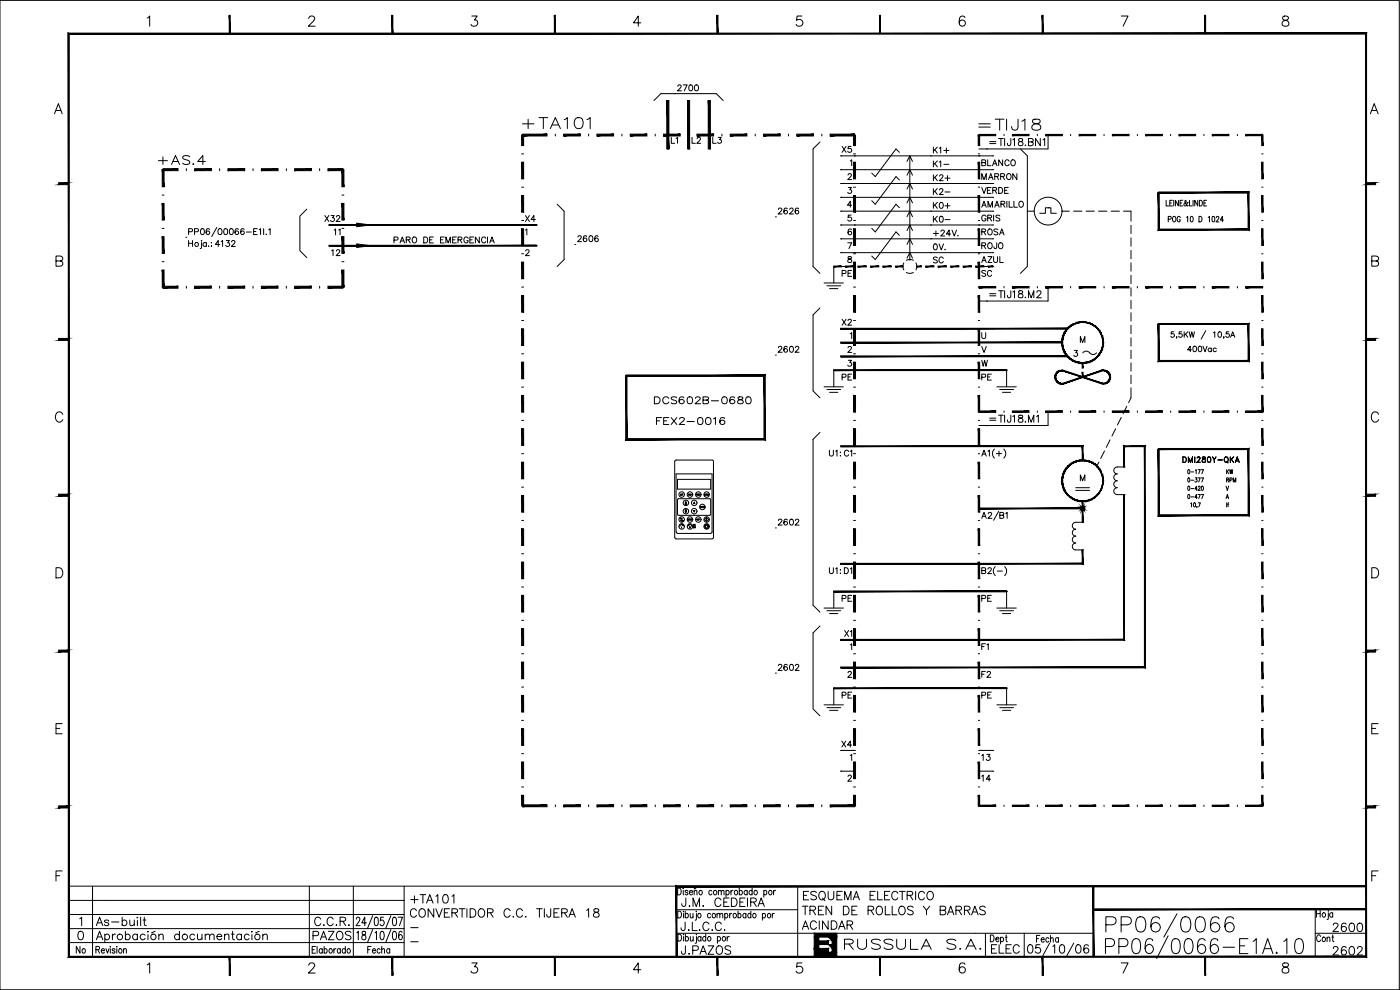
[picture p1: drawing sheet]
<svg xmlns="http://www.w3.org/2000/svg" width="420mm" height="297mm" viewBox="0 0 420 297" stroke-linecap="round" stroke-linejoin="round" font-family="sans-serif">
<defs><g id="words">
<text font-size="11" x="330.6" y="282.2">PP06/0066</text>
<g font-size="6.6">
<text x="155.6" y="39.9">+TA101</text>
<text x="292.5" y="40.2">=TIJ18</text>
<text x="252.2" y="286.1">RUSSULA S.A.</text>
</g>
<g font-size="6.2">
<text x="122.1" y="272.3">+TA101</text>
<text x="239.5" y="275.9">TREN DE ROLLOS Y BARRAS</text>
<text x="239.9" y="271.6">ESQUEMA ELECTRICO</text>
<text x="122.1" y="276.6">CONVERTIDOR C.C. TIJERA 18</text>
</g>
<g font-size="5.7">
<text x="46.2" y="50.4">+AS.4</text>
<text x="203.2" y="273">J.M. CEDEIRA</text>
<text x="27.5" y="279">As-built</text>
<text x="93.1" y="279">C.C.R.</text>
<text x="239.5" y="280.1">ACINDAR</text>
<text x="398.6" y="280.8">2600</text>
<text x="92.8" y="283.3">PAZOS</text>
<text x="203.2" y="287.5">J.PAZOS</text>
<text x="296.3" y="287.2">ELEC</text>
<text x="398.6" y="287.9">2602</text>
</g>
<g font-size="5.3">
<text x="251.5" y="84.3">PE</text>
<text x="293.5" y="84.3">SC</text>
<text x="295.6" y="90.7">=TIJ18.M2</text>
<text x="195.1" y="122.4">DCS602B-0680</text>
<text x="195.8" y="128.8">FEX2-0016</text>
<text x="21.5" y="287.2">No</text>
</g>
<g font-size="4.9">
<text x="202.1" y="28.6">2700</text>
<text x="200.4" y="44.1">L1</text>
<text x="206.4" y="44.1">L2</text>
<text x="212.7" y="44.1">L3</text>
<text x="251.5" y="46.9">X5</text>
<text x="279" y="47.3">K1+</text>
<text x="279" y="51.2">K1-</text>
<text x="293.5" y="50.8">BLANCO</text>
<text x="279" y="55.4">K2+</text>
<text x="279" y="59.6">K2-</text>
<text x="293.5" y="55">MARRON</text>
<text x="293.5" y="59.3">VERDE</text>
<text x="232.1" y="65.3">2626</text>
<text x="279" y="63.9">K0+</text>
<text x="293.5" y="63.5">AMARILLO</text>
<text x="96.3" y="67.7">X32</text>
<text x="99.1" y="71.6">11</text>
<text x="156.6" y="67.7">X4</text>
<text x="279" y="67.7">K0-</text>
<text x="279" y="72">+24V.</text>
<text x="293.5" y="71.6">ROSA</text>
<text x="293.5" y="67.4">GRIS</text>
<text x="98.4" y="78">12</text>
<text x="117.1" y="74.1">PARO DE EMERGENCIA</text>
<text x="172.2" y="73.7">2606</text>
<text x="279" y="76.2">0V.</text>
<text x="293.5" y="75.8">ROJO</text>
<text x="279" y="80.1">SC</text>
<text x="293.5" y="80.1">AZUL</text>
<text x="251.5" y="98.8">X2</text>
<text x="232.1" y="106.9">2602</text>
<text x="355.2" y="106.9">400Vac</text>
<text x="293.5" y="111.1">W</text>
<text x="251.5" y="115.4">PE</text>
<text x="293.5" y="115.4">PE</text>
<text x="247.6" y="137.9">U1:C1</text>
<text x="232.1" y="158.7">2602</text>
<text x="247.6" y="173.2">U1:D1</text>
<text x="251.5" y="181.7">PE</text>
<text x="293.5" y="181.7">PE</text>
<text x="252.2" y="192.3">X1</text>
<text x="293.5" y="196.1">F1</text>
<text x="232.1" y="202.5">2602</text>
<text x="293.5" y="204.6">F2</text>
<text x="251.5" y="210.6">PE</text>
<text x="293.5" y="210.6">PE</text>
<text x="251.5" y="225.4">X4</text>
<text x="293.5" y="229.3">13</text>
<text x="293.5" y="235.7">14</text>
<text x="394.1" y="283.6">Cont</text>
</g>
<g font-size="4">
<text x="366.9" y="143.2">KW</text>
<text x="366.9" y="145.7">RPM</text>
</g>
<g font-size="3.5">
<text x="369.7" y="153.5" transform="rotate(-90 369.7 153.5)">If</text>
<text x="206.7" y="159.1">AC</text>
</g>
<g font-size="3.1">
<text x="205.7" y="159.8">0</text>
<text x="209.5" y="159.5" transform="rotate(-90 209.5 159.5)">DC</text>
</g>
<g font-size="2.6">
<text x="122.1" y="279.4">-</text>
<text x="122.1" y="283.6">-</text>
</g>
</g></defs>
<!-- layer: 2 -->
<g fill="#000" stroke="#000" stroke-width=".3">
<path d="M107.1 73.2l4.1 .5-4.1 .5zM107.1 67l4.1 .5-4.1 .5zM205.6 153.4h.4l-.2 .4zM205.6 153h.4l-.2 .4zM205.8 150.9l.2 .4h-.4zM205.8 150.5l.2 .4h-.4zM208.1 153.2h.4l-.2 .4zM208.3 150.7l.2 .4h-.4zM248.6 283.4h1.1v1.2zM248.6 281.2h1.1v1.1z"/>
<path d="M200.1 30.2l.6 14.5v-14.5zM200.1 30.2l.6 14.5h-.6z"/>
<path d="M206.3 30.2l.7 14.5v-14.5zM206.3 30.2l.7 14.5h-.7z"/>
<path d="M212.6 30.2l.6 14.5v-14.5zM212.6 30.2l.6 14.5h-.6z"/>
<path d="M48.7 50.9v5.1h.5zM48.7 50.9h.5v5.1z"/>
<path d="M68.4 50.6v.6l5-.6zM68.4 51.2l5-.6v.6z"/>
<path d="M78.4 50.6v.6l5-.6zM78.4 51.2l5-.6v.6z"/>
<path d="M88.4 50.6v.6l5-.6zM88.4 51.2l5-.6v.6z"/>
<path d="M98.4 50.6v.6l4.5-.6zM98.4 51.2l4.5-.6v.6z"/>
<path d="M102.6 50.9l.6 5.1v-5.1zM102.6 50.9l.6 5.1h-.6z"/>
<path d="M156.5 48.7v5h.6zM156.5 48.7h.6v5z"/>
<path d="M156.5 40.5v3.2h.6zM156.5 40.5h.6v3.2z"/>
<path d="M179.2 40.2v.6l4.9-.6zM179.2 40.8l4.9-.6v.6z"/>
<path d="M189.1 40.2v.6l5-.6zM189.1 40.8l5-.6v.6z"/>
<path d="M209.2 40.2v.6l5-.6zM209.2 40.8l5-.6v.6z"/>
<path d="M219.2 40.2v.6l5-.6zM219.2 40.8l5-.6v.6z"/>
<path d="M229.2 40.2v.6l4.9-.6zM229.2 40.8l4.9-.6v.6z"/>
<path d="M239.1 40.2v.6l5-.6zM239.1 40.8l5-.6v.6z"/>
<path d="M249.1 40.2v.6l7.4-.6zM249.1 40.8l7.4-.6v.6z"/>
<path d="M256.2 40.5l.6 3.2v-3.2zM256.2 40.5l.6 3.2h-.6z"/>
<path d="M256.2 48.7l.6 5v-5zM256.2 48.7l.6 5h-.6z"/>
<path d="M256.2 58.7l.6 5v-5zM256.2 58.7l.6 5h-.6z"/>
<path d="M293.6 48.7v5h.4zM293.6 48.7h.4v5z"/>
<path d="M293.6 40.5v3.2h.4zM293.6 40.5h.4v3.2z"/>
<path d="M313.8 40.3v.4l5-.4zM313.8 40.7l5-.4v.4z"/>
<path d="M323.8 40.3v.4l5-.4zM323.8 40.7l5-.4v.4z"/>
<path d="M333.8 40.3v.4l5-.4zM333.8 40.7l5-.4v.4z"/>
<path d="M343.8 40.3v.4l5-.4zM343.8 40.7l5-.4v.4z"/>
<path d="M347.7 57.6h27.2l-27.2 .3zM347.7 57.9h26.9l.3-.3z"/>
<path d="M353.8 40.3v.4l5-.4zM353.8 40.7l5-.4v.4z"/>
<path d="M363.8 40.3v.4l5-.4zM363.8 40.7l5-.4v.4z"/>
<path d="M373.8 40.3v.4l5.1-.4zM373.8 40.7l5.1-.4v.4z"/>
<path d="M374.9 57.6v11.5l-.3-11.2zM374.6 57.9v10.8l.3 .4z"/>
<path d="M378.7 40.5l.4 3.2v-3.2zM378.7 40.5l.4 3.2h-.4z"/>
<path d="M378.7 48.7l.4 5v-5zM378.7 48.7l.4 5h-.4z"/>
<path d="M378.7 58.7l.4 5v-5zM378.7 58.7l.4 5h-.4z"/>
<path d="M48.7 71v5h.5zM48.7 71h.5v5z"/>
<path d="M48.7 61v5h.5zM48.7 61h.5v5z"/>
<path d="M102.6 61l.6 5v-5zM102.6 61l.6 5h-.6z"/>
<path d="M102.6 71l.6 5v-5zM102.6 71l.6 5h-.6z"/>
<path d="M156.5 68.7v4.9h.6zM156.5 68.7h.6v4.9z"/>
<path d="M156.5 58.7v5h.6zM156.5 58.7h.6v5z"/>
<path d="M98.8 73.9h62.2v-.3zM98.8 73.6h62.2l-62.2 .3z"/>
<path d="M98.8 67.6h62.2v-.2zM98.8 67.4h62.2l-62.2 .2z"/>
<path d="M256.2 68.7l.6 4.9v-4.9zM256.2 68.7l.6 4.9h-.6z"/>
<path d="M257.5 79.8v.3l2.5-.3zM257.5 80.1l2.5-.3v.3z"/>
<path d="M261.2 79.8v.3l2.5-.3zM261.2 80.1l2.5-.3v.3z"/>
<path d="M265 79.8v.3l2.5-.3zM265 80.1l2.5-.3v.3z"/>
<path d="M268.7 79.8v.3l2.3-.3zM268.7 80.1l2.3-.3v.3z"/>
<path d="M275.1 79.8v.3l1.4-.3zM275.1 80.1l1.4-.3v.3z"/>
<path d="M285.3 79.8v.3l2.5-.3zM285.3 80.1l2.5-.3v.3z"/>
<path d="M289.1 79.8v.3l2.4-.3zM289.1 80.1l2.4-.3v.3z"/>
<path d="M293.6 68.7v4.9h.4zM293.6 68.7h.4v4.9z"/>
<path d="M347.6 57.8l.3 10.9-.3 .4zM347.6 57.8l.3 10.9v-10.9z"/>
<path d="M347.6 69.1l27-.4 .3 .4zM347.6 69.1l27-.4h-26.7z"/>
<path d="M378.7 68.7l.4 4.9v-4.9zM378.7 68.7l.4 4.9h-.4z"/>
<path d="M378.7 78.6l.4 5v-5zM378.7 78.6l.4 5h-.4z"/>
<path d="M48.7 81v5.2h.5zM48.7 81h.5v5.2z"/>
<path d="M48.9 86.5h4.5v-.6zM48.9 85.9h4.5l-4.5 .6z"/>
<path d="M58.4 86.5h5v-.6zM58.4 85.9h5l-5 .6z"/>
<path d="M68.4 86.5h5v-.6zM68.4 85.9h5l-5 .6z"/>
<path d="M78.4 86.5h5v-.6zM78.4 85.9h5l-5 .6z"/>
<path d="M88.4 86.5h5v-.6zM88.4 85.9h5l-5 .6z"/>
<path d="M98.4 86.5h4.5v-.6zM98.4 85.9h4.5l-4.5 .6z"/>
<path d="M102.6 81l.6 5.2v-5.2zM102.6 81l.6 5.2h-.6z"/>
<path d="M156.5 88.7v5h.6zM156.5 88.7h.6v5z"/>
<path d="M156.5 78.6v5h.6zM156.5 78.6h.6v5z"/>
<path d="M252.3 98.5v.2l68-.2zM252.3 98.7l68-.2v.2z"/>
<path d="M256.2 88.7l.6 5v-5zM256.2 88.7l.6 5h-.6z"/>
<path d="M256.2 98.7l.6 5v-5zM256.2 98.7l.6 5h-.6z"/>
<path d="M293.6 88.7v5h.4zM293.6 88.7h.4v5z"/>
<path d="M313.8 86v.4l5-.4zM313.8 86.4l5-.4v.4z"/>
<path d="M323.8 86v.4l5-.4zM323.8 86.4l5-.4v.4z"/>
<path d="M333.8 86v.4l5-.4zM333.8 86.4l5-.4v.4z"/>
<path d="M343.8 86v.4l5-.4zM343.8 86.4l5-.4v.4z"/>
<path d="M347.7 97.1h27.2l-27.2 .3zM347.7 97.4h26.9l.3-.3z"/>
<path d="M353.8 86v.4l5-.4zM353.8 86.4l5-.4v.4z"/>
<path d="M363.8 86v.4l5-.4zM363.8 86.4l5-.4v.4z"/>
<path d="M373.8 86v.4l5.1-.4zM373.8 86.4l5.1-.4v.4z"/>
<path d="M374.6 97.4l.3-.3v11.4zM374.6 97.4v10.7l.3 .4z"/>
<path d="M378.7 88.7l.4 5v-5zM378.7 88.7l.4 5h-.4z"/>
<path d="M378.7 98.7l.4 5v-5zM378.7 98.7l.4 5h-.4z"/>
<path d="M156.5 108.7v5h.6zM156.5 108.7h.6v5z"/>
<path d="M156.5 98.7v5h.6zM156.5 98.7h.6v5z"/>
<path d="M188 112.5v.4l41.7-.4zM188 112.9l41.7-.4-.4 .4zM229.7 112.5l-.4 .4 .4 19.1zM229.3 112.9l.4 19.1-.4-.4zM187.8 132h41.9l-.4-.4zM188.2 131.6h41.1l-41.5 .4zM187.8 112.7v19.3l.4-.4zM187.8 112.7h.4v18.9z"/>
<path d="M250.2 110.9v.3l51.9-.3zM250.2 111.2l51.9-.3v.3z"/>
<path d="M252.3 106.8v.2l68-.2zM252.3 107l68-.2v.2z"/>
<path d="M252.3 102.6v.3l66.4-.3zM252.3 102.9l66.4-.3v.3z"/>
<path d="M256.2 108.7l.6 5v-5zM256.2 108.7l.6 5h-.6z"/>
<path d="M256.2 118.6l.6 5v-5zM256.2 118.6l.6 5h-.6z"/>
<path d="M293.6 108.7v5h.4zM293.6 108.7h.4v5z"/>
<path d="M293.6 98.7v5h.4zM293.6 98.7h.4v5z"/>
<path d="M316.6 113.1h.2l-.1 .6zM316.8 113.1l-.1 .6 .2-.1zM316.7 113.7l.2-.1v.6zM316.9 113.6v.6l.2-.1zM316.9 114.2l.2-.1 .1 .5zM317.1 114.1l.1 .5 .2-.1zM317.4 114.5l.3 .4-.5-.3zM317.4 114.5l.3 .4 .1-.1zM317.8 114.8l.3 .3-.4-.2zM317.8 114.8l.3 .3 .1-.1zM318.2 115l.5 .2-.6-.1zM318.2 115l.5 .2v-.2z"/>
<path d="M318.6 115.1l.1 .2 12.4-4.4zM318.7 115.3l12.4-4.4 .1 .3z"/>
<path d="M318.1 111.2l.6-.1v.2zM318.1 111.2l.6 .1zM317.7 111.3l.4-.1 .1 .1zM317.7 111.3l.1 .2 .4-.2zM317.2 111.7l.5-.4 .1 .2zM317.2 111.7l.2 .1 .4-.3zM317.2 111.7l.2 .1-.5 .3zM316.9 112.1l.2 .1 .3-.4zM316.9 112.1l.2 .1-.4 .4zM317.1 112.2l-.4 .4 .2 .1zM316.7 112.6l.2 .1-.3 .4zM316.9 112.7l-.3 .4h.2z"/>
<path d="M318.7 110.9l-.1 .3 12.6 3.9zM318.6 111.2l12.6 3.9-.1 .2z"/>
<path d="M324.8 111.7v1.4h.2zM324.8 111.7h.2v1.4z"/>
<path d="M324.8 109v1.4h.2zM324.8 109h.2v1.4z"/>
<path d="M331.1 102.8l-.1 .9h-.1zM330.9 102.8v.9l.2-.9zM331 101.8l.1 1h-.2zM330.9 101.8v1l.1-1zM330.8 100.8l.2 1h-.1zM330.6 100.9l.3 .9-.1-1zM330.5 99.9l.3 .9-.2 .1zM330.3 100l.3 .9-.1-1zM329.9 99.1l.6 .8-.2 .1zM329.8 99.2l.5 .8-.4-.9zM329.3 98.4l.6 .7-.1 .1zM329.3 98.4l-.1 .1 .6 .7zM328.6 97.7l.7 .7-.1 .1zM328.6 97.7l-.1 .2 .7 .6zM327.7 97.2l.9 .5-.1 .2zM327.7 97.2v.2l.8 .5zM326.9 96.8l.8 .4v.2zM326.9 96.8l-.1 .3 .9 .3zM325.9 96.6l1 .2-.1 .3zM325.9 96.6l-.1 .2 1 .3zM324.9 96.5l1 .1-.1 .2zM324.9 96.5v.3h.9zM323.9 96.6l1-.1v.3zM323.9 96.6l.1 .2h.9zM323 96.8l.9-.2 .1 .2zM323 96.8v.3l1-.3zM322.1 97.2l.9-.4v.3zM322.1 97.2l.1 .2 .8-.3zM321.3 97.7l.8-.5 .1 .2zM321.3 97.7l.1 .2 .8-.5zM320.5 98.4l.8-.7 .1 .2zM320.5 98.4l.2 .1 .7-.6zM320.5 98.4l.2 .1-.8 .6zM319.9 99.1l.1 .1 .7-.7zM319.9 99.1l.1 .1-.6 .7zM320 99.2l-.6 .7 .2 .1zM319.4 99.9l.2 .1-.6 .8zM319.6 100l-.6 .8 .2 .1zM319 100.8l.2 .1-.4 .9zM319.2 100.9l-.4 .9h.2zM318.8 101.8h.2l-.3 1zM319 101.8l-.3 1h.2zM318.7 102.8h.2l-.1 .9zM318.9 102.8l-.1 .9h.2zM318.8 103.7h.2v1zM319 103.7v1l.2-.1zM319 104.7l.2-.1 .2 1zM319.2 104.6l.2 1 .2-.1zM319.4 105.6l.2-.1 .3 .9zM319.6 105.5l.3 .9 .1-.1zM319.9 106.4l.1-.1 .5 .9zM320 106.3l.5 .9 .2-.2zM320.5 107.2l.2-.2 .6 .8zM320.7 107l.6 .8 .1-.2zM321.4 107.6l.7 .7-.8-.5zM321.4 107.6l.7 .7 .1-.2zM322.2 108.1l.8 .6-.9-.4zM322.2 108.1l.8 .6v-.2zM323 108.5l.9 .4-.9-.2zM323 108.5l.9 .4 .1-.2zM324 108.7l.9 .3-1-.1zM324 108.7l.9 .3v-.2zM324.9 108.8l1 .1-1 .1zM324.9 108.8l1 .1-.1-.2zM325.8 108.7h1.1l-1 .2zM325.8 108.7h1.1l-.1-.2zM326.8 108.5l.9-.2-.8 .4zM326.8 108.5l.9-.2v-.2zM327.7 108.1l.9-.3-.9 .5zM327.7 108.1l.9-.3-.1-.2zM328.5 107.6l.8-.4-.7 .6zM328.5 107.6l.8-.4-.1-.2zM329.2 107l.7-.6-.6 .8zM329.8 106.3l-.6 .7 .7-.6zM329.8 106.3l.7-.7-.6 .8zM330.3 105.5l-.5 .8 .7-.7zM330.8 104.7l-.3 .9-.2-.1zM330.6 104.6l-.3 .9 .5-.8zM331 103.7l-.2 1-.2-.1zM330.9 103.7l-.3 .9 .4-.9z"/>
<path d="M331.1 115l.6 .1-.6 .1zM331.1 115l.6 .1-.1-.1zM331.6 115l.6-.1-.5 .2zM331.6 115l.6-.1-.1-.1zM332.1 114.8l.5-.2-.4 .3zM332.1 114.8l.5-.2-.2-.1zM332.4 114.5l.6-.3-.4 .4zM332.7 114.1l-.3 .4 .6-.3zM332.7 114.1l.5-.4-.2 .5zM333 113.6l-.3 .5 .5-.4zM333.2 113.1v.6l-.2-.1zM333 113.1v.5l.2-.5zM333.2 112.6v.5h-.2zM333 112.7v.4l.2-.5zM333 112.1l.2 .5-.2 .1zM332.7 112.2l.3 .5v-.6zM332.6 111.7l.4 .4-.3 .1zM332.6 111.7l-.2 .1 .3 .4zM332.2 111.3l.4 .4-.2 .1zM332.2 111.3l-.1 .2 .3 .3zM331.7 111.2l.5 .1-.1 .2zM331.7 111.2l.4 .3zM331.1 111.1l.6 .1-.1 .1zM331.1 111.1v.2h.5z"/>
<path d="M347.6 97.2l.3 10.9-.3 .4zM347.6 97.2l.3 10.9v-10.9z"/>
<path d="M347.6 108.5l27-.4 .3 .4zM347.9 108.1l-.3 .4 27-.4z"/>
<path d="M378.7 108.7l.4 5v-5zM378.7 108.7l.4 5h-.4z"/>
<path d="M378.7 118.6l.4 5v-5zM378.7 118.6l.4 5h-.4z"/>
<path d="M156.5 128.6v5h.6zM156.5 128.6h.6v5z"/>
<path d="M156.5 118.6v5h.6zM156.5 118.6h.6v5z"/>
<path d="M256.2 128.6l.6 5v-5zM256.2 128.6l.6 5h-.6z"/>
<path d="M256.2 138.7l.6 5v-5zM256.2 138.7l.6 5h-.6z"/>
<path d="M293.6 128.6v5h.4zM293.6 128.6h.4v5z"/>
<path d="M293.6 118.6v5h.4zM293.6 118.6h.4v5z"/>
<path d="M293.8 123.3v.4l5-.4zM293.8 123.7l5-.4v.4z"/>
<path d="M303.8 123.3v.4l5-.4zM303.8 123.7l5-.4v.4z"/>
<path d="M313.8 123.3v.4l5-.4zM313.8 123.7l5-.4v.4z"/>
<path d="M323.8 123.3v.4l5-.4zM323.8 123.7l5-.4v.4z"/>
<path d="M324.8 134v4h.2zM324.8 134l.2-.2v4.2zM252.3 134h72.5l.2-.2zM252.3 133.8h72.7l-72.7 .2z"/>
<path d="M333.8 123.3v.4l5-.4zM333.8 123.7l5-.4v.4z"/>
<path d="M343.8 123.3v.4l5-.4zM343.8 123.7l5-.4v.4z"/>
<path d="M347.7 134.6h27.2l-27.2 .3zM347.7 134.9h26.9l.3-.3z"/>
<path d="M353.8 123.3v.4l5-.4zM353.8 123.7l5-.4v.4z"/>
<path d="M363.8 123.3v.4l5-.4zM363.8 123.7l5-.4v.4z"/>
<path d="M373.8 123.3v.4l5.1-.4zM373.8 123.7l5.1-.4v.4z"/>
<path d="M374.9 134.6v20.2l-.3-19.9zM374.6 134.9v19.6l.3 .3z"/>
<path d="M378.7 128.6l.4 5v-5zM378.7 128.6l.4 5h-.4z"/>
<path d="M378.7 138.7l.4 5v-5zM378.7 138.7l.4 5h-.4z"/>
<path d="M156.5 148.7v5h.6zM156.5 148.7h.6v5z"/>
<path d="M156.5 138.7v5h.6zM156.5 138.7h.6v5z"/>
<path d="M256.2 148.7l.6 5v-5zM256.2 148.7l.6 5h-.6z"/>
<path d="M256.2 158.7l.6 4.9v-4.9zM256.2 158.7l.6 4.9h-.6z"/>
<path d="M293.6 148.7v5h.4zM293.6 148.7h.4v5z"/>
<path d="M293.6 138.7v5h.4zM293.6 138.7h.4v5z"/>
<path d="M324.8 150.5l.2 2.2v-2.2zM324.8 150.5l.2 2.2-.2-.3zM293.8 152.7h31.2l-.2-.3zM293.8 152.4h31l-31 .3z"/>
<path d="M324.8 152.6l.2 4.1v-4.1zM324.8 152.6l.2 4.1h-.2z"/>
<path d="M324.9 151.9l.3 .1-.2 .4zM324.9 151.9l.1 .5zM324.6 152l.3-.1v.4zM324.6 152l.3 .3zM324.6 152l.2 .4-.4-.1zM324.4 152.3l.4 .1zM324.4 152.3l.3 .2-.4 .1zM324.3 152.6l.4-.1zM324.3 152.6h.4l-.3 .3zM324.7 152.6l-.3 .3zM324.4 152.9l.3-.2-.1 .4zM324.7 152.7l-.1 .4zM324.8 152.7l.1 .5-.3-.1zM324.8 152.7l.1 .5zM324.9 152.8l.3 .3-.3 .1zM324.9 152.8l.3 .3zM325 152.7l.5 .2-.3 .2zM325 152.7l.5 .2zM325.1 152.6h.4v.3zM325.1 152.6h.4zM325.1 152.6l.4-.4v.4zM325.1 152.4l.4-.2zM325.2 152l.3 .2-.4 .2zM325.2 152l-.1 .4z"/>
<path d="M331.1 144.3l-.1 .9h-.1zM330.9 144.3v.9l.2-.9zM331 143.3l.1 1h-.2zM330.9 143.3v1l.1-1zM330.8 142.4l.2 .9h-.1zM330.6 142.4l.3 .9-.1-.9zM330.5 141.4l.3 1h-.2zM330.3 141.5l.3 .9-.1-1zM329.9 140.6l.6 .8-.2 .1zM329.8 140.7l.5 .8-.4-.9zM329.3 139.9l.6 .7-.1 .1zM329.3 139.9l-.1 .1 .6 .7zM328.6 139.2l.7 .7-.1 .1zM328.6 139.2l-.1 .2 .7 .6zM327.7 138.7l.9 .5-.1 .2zM327.7 138.7v.2l.8 .5zM326.9 138.3l.8 .4v.2zM326.9 138.3l-.1 .2 .9 .4zM325.9 138.1l1 .2-.1 .2zM325.9 138.1l-.1 .2 1 .2zM324.9 138l1 .1-.1 .2zM324.9 138v.2l.9 .1zM323.9 138.1l1-.1v.2zM323.9 138.1l.1 .2 .9-.1zM323 138.3l.9-.2 .1 .2zM323 138.3v.2l1-.2zM322.1 138.7l.9-.4v.2zM322.1 138.7l.1 .2 .8-.4zM321.3 139.2l.8-.5 .1 .2zM321.3 139.2l.1 .2 .8-.5zM320.5 139.9l.8-.7 .1 .2zM320.5 139.9l.2 .1 .7-.6zM320.5 139.9l.2 .1-.8 .6zM319.9 140.6l.1 .1 .7-.7zM319.9 140.6l.1 .1-.6 .7zM320 140.7l-.6 .7 .2 .1zM319.4 141.4l.2 .1-.6 .9zM319.6 141.5l-.6 .9h.2zM319 142.4h.2l-.4 .9zM319.2 142.4l-.4 .9h.2zM318.8 143.3h.2l-.3 1zM319 143.3l-.3 1h.2zM318.7 144.3h.2l-.1 .9zM318.9 144.3l-.1 .9h.2zM318.8 145.2h.2v1zM319 145.2v1l.2-.1zM319 146.2l.2-.1 .2 1zM319.2 146.1l.2 1 .2-.1zM319.4 147.1l.2-.1 .3 .9zM319.6 147l.3 .9 .1-.1zM319.9 147.9l.1-.1 .5 .9zM320 147.8l.5 .9 .2-.2zM320.5 148.7l.2-.2 .6 .8zM320.7 148.5l.6 .8 .1-.2zM321.4 149.1l.7 .7-.8-.5zM321.4 149.1l.7 .7 .1-.2zM322.2 149.6l.8 .6-.9-.4zM322.2 149.6l.8 .6v-.2zM323 150l.9 .4-.9-.2zM323 150l.9 .4 .1-.2zM324 150.2l.9 .3-1-.1zM324 150.2l.9 .3v-.2zM324.9 150.3l1 .1-1 .1zM324.9 150.3l1 .1-.1-.2zM325.8 150.2h1.1l-1 .2zM325.8 150.2h1.1l-.1-.2zM326.8 150l.9-.2-.8 .4zM326.8 150l.9-.2v-.2zM327.7 149.6l.9-.3-.9 .5zM327.7 149.6l.9-.3-.1-.2zM328.5 149.1l.8-.4-.7 .6zM328.5 149.1l.8-.4-.1-.2zM329.2 148.5l.7-.6-.6 .8zM329.8 147.8l-.6 .7 .7-.6zM330.5 147.1l-.6 .8-.1-.1zM330.3 147l-.5 .8 .7-.7zM330.8 146.2l-.3 .9-.2-.1zM330.6 146.1l-.3 .9 .5-.8zM331 145.2l-.2 1-.2-.1zM330.9 145.2l-.3 .9 .4-.9z"/>
<path d="M337.2 133.8v6.3h.3zM337.2 133.8l.3 .2v6.1zM337.2 133.8l.3 .2 6.2-.2zM337.5 134l6.2-.2-.2 .2zM343.5 134l.2 66.4v-66.6zM343.5 134l.2 66.4-.2-.3zM252.3 200.4h91.4l-.2-.3zM252.3 200.1h91.2l-91.2 .3z"/>
<path d="M347.6 134.7l.3 19.8-.3 .3zM347.6 134.7l.3 19.8v-19.8z"/>
<path d="M347.6 154.8l27-.3 .3 .3zM347.6 154.8l27-.3h-26.7z"/>
<path d="M378.7 148.7l.4 5v-5zM378.7 148.7l.4 5h-.4z"/>
<path d="M378.7 158.7l.4 4.9v-4.9zM378.7 158.7l.4 4.9h-.4z"/>
<path d="M156.5 168.6v5h.6zM156.5 168.6h.6v5z"/>
<path d="M156.5 158.7v4.9h.6zM156.5 158.7h.6v4.9z"/>
<path d="M250.2 177.3v.3l51.9-.3zM250.2 177.6l51.9-.3v.3z"/>
<path d="M256.2 178.6l.6 5v-5zM256.2 178.6l.6 5h-.6z"/>
<path d="M293.6 168.6v5h.4zM293.6 168.6h.4v5z"/>
<path d="M293.6 158.7v4.9h.4zM293.6 158.7h.4v4.9z"/>
<path d="M324.8 165l.2 4.3v-4.3zM324.8 165l.2 4.3-.2-.3zM252.3 169.3h72.7l-.2-.3zM252.3 169h72.5l-72.5 .3z"/>
<path d="M378.7 168.6l.4 5v-5zM378.7 168.6l.4 5h-.4z"/>
<path d="M378.7 178.6l.4 5v-5zM378.7 178.6l.4 5h-.4z"/>
<path d="M156.5 188.6v5.1h.6zM156.5 188.6h.6v5.1z"/>
<path d="M156.5 178.6v5h.6zM156.5 178.6h.6v5z"/>
<path d="M252.3 191.8v.3l84.9-.3zM252.3 192.1l84.9-.3 .3 .3zM337.2 148.4v43.4l.3 .3zM337.2 148.4h.3v43.7z"/>
<path d="M256.2 198.7l.6 5v-5zM256.2 198.7l.6 5h-.6z"/>
<path d="M293.6 188.6v5.1h.4zM293.6 188.6h.4v5.1z"/>
<path d="M293.6 178.6v5h.4zM293.6 178.6h.4v5z"/>
<path d="M378.7 188.6l.4 5.1v-5.1zM378.7 188.6l.4 5.1h-.4z"/>
<path d="M378.7 198.7l.4 5v-5zM378.7 198.7l.4 5h-.4z"/>
<path d="M156.5 208.6v5h.6zM156.5 208.6h.6v5z"/>
<path d="M156.5 198.7v5h.6zM156.5 198.7h.6v5z"/>
<path d="M250.2 206.4v.2l51.9-.2zM250.2 206.6l51.9-.2v.2z"/>
<path d="M256.2 208.6l.6 5v-5zM256.2 208.6l.6 5h-.6z"/>
<path d="M256.2 218.6l.6 5v-5zM256.2 218.6l.6 5h-.6z"/>
<path d="M293.6 208.6v5h.4zM293.6 208.6h.4v5z"/>
<path d="M293.6 198.7v5h.4zM293.6 198.7h.4v5z"/>
<path d="M378.7 208.6l.4 5v-5zM378.7 208.6l.4 5h-.4z"/>
<path d="M378.7 218.6l.4 5v-5zM378.7 218.6l.4 5h-.4z"/>
<path d="M156.5 228.6v5h.6zM156.5 228.6h.6v5z"/>
<path d="M156.5 218.6v5h.6zM156.5 218.6h.6v5z"/>
<path d="M256.2 228.6l.6 5v-5zM256.2 228.6l.6 5h-.6z"/>
<path d="M256.2 238.6l.6 3.2v-3.2zM256.2 238.6l.6 3.2h-.6z"/>
<path d="M293.6 228.6v5h.4zM293.6 228.6h.4v5z"/>
<path d="M293.6 218.6v5h.4zM293.6 218.6h.4v5z"/>
<path d="M378.7 228.6l.4 5v-5zM378.7 228.6l.4 5h-.4z"/>
<path d="M378.7 238.6l.4 3.2v-3.2zM378.7 238.6l.4 3.2h-.4z"/>
<path d="M156.5 238.6v3.2h.6zM156.5 238.6h.6v3.2z"/>
<path d="M156.8 242h7.4v-.5zM156.8 241.5h7.4l-7.4 .5z"/>
<path d="M169.2 242h5v-.5zM169.2 241.5h5l-5 .5z"/>
<path d="M179.2 242h4.9v-.5zM179.2 241.5h4.9l-4.9 .5z"/>
<path d="M189.1 242h5v-.5zM189.1 241.5h5l-5 .5z"/>
<path d="M199.1 242h5v-.5zM199.1 241.5h5l-5 .5z"/>
<path d="M209.2 242h5v-.5zM209.2 241.5h5l-5 .5z"/>
<path d="M219.2 242h5v-.5zM219.2 241.5h5l-5 .5z"/>
<path d="M229.2 242h4.9v-.5zM229.2 241.5h4.9l-4.9 .5z"/>
<path d="M239.1 242h5v-.5zM239.1 241.5h5l-5 .5z"/>
<path d="M249.1 242h7.4v-.5zM249.1 241.5h7.4l-7.4 .5z"/>
<path d="M293.6 238.6v3.2h.4zM293.6 238.6h.4v3.2z"/>
<path d="M293.8 242h5v-.4zM293.8 241.6h5l-5 .4z"/>
<path d="M303.8 242h5v-.4zM303.8 241.6h5l-5 .4z"/>
<path d="M313.8 242h5v-.4zM313.8 241.6h5l-5 .4z"/>
<path d="M323.8 242h5v-.4zM323.8 241.6h5l-5 .4z"/>
<path d="M333.8 242h5v-.4zM333.8 241.6h5l-5 .4z"/>
<path d="M343.8 242h5v-.4zM343.8 241.6h5l-5 .4z"/>
<path d="M353.8 242h5v-.4zM353.8 241.6h5l-5 .4z"/>
<path d="M363.8 242h5v-.4zM363.8 241.6h5l-5 .4z"/>
<path d="M373.8 242h5.1v-.4zM373.8 241.6h5.1l-5.1 .4z"/>
<path d="M245.7 281.2l-1.4 3.4h1.4zM244.3 281.2h1.4l-1.4 3.4z"/>
<path d="M245.7 282.3v1.1l2.9-1.1zM245.7 283.4l2.9-1.1v1.1z"/>
<path d="M244.3 286.8l4.3-2.2v2.2zM244.3 284.6v2.2l4.3-2.2z"/>
<path d="M249.7 281.2v4.5l1.4-4.5zM251.1 281.2v4.5h-1.4z"/>
<path d="M248.6 285.7l2.5 1.1v-1.1zM248.6 285.7l2.5 1.1h-2.5z"/>
</g>
<g fill="none" stroke="#000" stroke-width=".3">
<path d="M196.3 30.2l2-2.1h16.7l2 2.1M48.7 58.5h.5M65.9 50.6v.6M75.9 50.6v.6M85.9 50.6v.6M95.9 50.6v.6M102.6 58.5h.6M102.9 50.6v.6M156.5 56.2h.6M156.5 46.2h.6M186.6 40.2v.6M196.6 40.2v.6"/>
<path d="M226.7 40.2v.6M236.6 40.2v.6M244 44.8v35.2l2.1 2M244.1 44.6v.2M246.1 42.6l-2 2M246.6 40.2v.6M252.3 50.9h41.5M252.3 59.2h41.5M252.3 55.1h41.5M256.2 56.2h.6M256.5 40.2v.6M256.5 46.8h37.3"/>
<path d="M269.9 45.7l-1-1-6.2 8.3-1.1-1.1M269.9 54l-1-1-6.2 8.3-1.1-1.1M272.2 52.6l.8-1.7 .9 1.7M272.2 56.7l.8-1.6 .9 1.6M272.2 48.4l.8-1.6 .9 1.6M273 46.8v31.3M306.2 44.7l2.1 2.1v33.2l-2.1 2M314.5 40.5v4.2h-20.7M321.3 40.3v.4M331.3 40.3v.4M341.3 40.3v.4M351.3 40.3v.4"/>
<path d="M361.3 40.3v.4M371.3 40.3v.4M378.7 56.2h.4M378.7 46.2h.4M378.9 40.3v.4M48.7 78.5h.5M48.7 68.5h.5M92.1 62.8l-2.1 2v10.4l2.1 2.1M156.5 76.1h.6M156.8 73.7h4.2M167.2 61.3l2.1 2.1v14.5l-2.1 2.1M252.3 67.5h41.5"/>
<path d="M252.3 75.8h41.5M252.3 71.7h41.5M252.3 63.4h41.5M256.2 66.2h.6M256.2 76.1h.6M269.9 70.6l-1-1-6.2 8.3-1.1-1.1M269.9 62.3l-1-1-6.2 8.3-1.1-1.1M271 79.8v.3M272.2 77.5l.8-1.7 .9 1.7M272.2 69.2l.8-1.7 .9 1.7M272.2 73.3l.8-1.6 .9 1.6M272.2 65l.8-1.6 .9 1.6"/>
<path d="M272.2 60.9l.8-1.7 .9 1.7M308.3 63.4h2.1M312 64h1.7v-1.7h1.7v1.7h1.6M318.7 63.4h2.2M322.2 63.4h2.5M325.9 63.4h2.5M329.7 63.4h2.5M333.5 63.4h2.5M337.2 63.4h2.2v3M339.4 67.6v2.5M339.4 71.4v2.5M339.4 75.1v2.5"/>
<path d="M339.4 78.9v2.5M350 60.1v1.7h.7M350.6 65.8l.9-.2v-.5l-.9-.2v1.7M351.1 60.9h.5M351.9 60.1h-.8v1.7h.8M352 65.1l.3-.2a.85 .85 0 0 1 .6 .9 .85 .85 0 0 1-.6 .8l-.4-.7zM352.3 60.1v1.7M353.7 60.1v1.7l-.9-1.7v1.7M354.2 60.9h.5M354.2 65.3a.48 .48 0 0 0-.6-.4 .48 .48 0 0 0-.3 .7v.3a.49 .49 0 0 0 .4 .7 .49 .49 0 0 0 .5-.7h-.3M355 60.1h-.8v1.7h.8M356.1 65.2l.3-.3v1.7"/>
<path d="M356.6 60.8l-.2-.1a.93 .93 0 0 1-1 1l-.1-.5 .7-.7-.2-.4-.2 .3 .2 .6 .4 .7 .4-.1M357 60.1v1.7h.8M357.4 65l.2-.1a.92 .92 0 0 1 .5 .9 .92 .92 0 0 1-.5 .8l-.3-.3zM358.1 60.1v1.7M359.5 60.1v1.7l-.9-1.7v1.7M359.8 64.9a.83 .83 0 0 1 .9 .9 .83 .83 0 0 1-.9 .8zM360 60.1a.85 .85 0 0 1 .9 .8 .85 .85 0 0 1-.9 .9zM361.3 60.9h.5M362.1 60.1h-.8v1.7h.8M362.6 65.2l.4-.3v1.7M363.9 65l.2-.1a.96 .96 0 0 1 0 1.7l-.3-.3zM365 65.3l.3-.4 .5 .3-.8 1.4h.8"/>
<path d="M367.2 66h-1l.7-1.1v1.7M378.7 66.2h.4M378.7 76.1h.4M48.9 85.9v.6M55.9 85.9v.6M65.9 85.9v.6M75.9 85.9v.6M85.9 85.9v.6M95.9 85.9v.6M102.6 86.2h.6M156.5 96.2h.6M156.5 86.1h.6"/>
<path d="M246.1 92.4l-2.1 2.1v22.8l2.1 2.1M247.3 84.9h5.8M248.2 85.8h4.1M249 86.6h2.5M293.6 96.2h.4M293.8 98.6h4.1M293.8 90.3h20.7M316.6 98.6h3.7M321.3 86v.4M331.3 86v.4M339.4 82.6v2.5M339.4 86.3v2.5"/>
<path d="M339.4 90.1v2.5M339.4 93.8v2.5M339.4 97.6v2.5M341.3 86v.4M351.3 86v.4M352.3 99.6h-.8v.6a.59 .59 0 0 1 .8 0 .59 .59 0 0 1-.1 .9 .59 .59 0 0 1-.8-.2M354.7 99.6h-.8l-.1 .6a.59 .59 0 0 1 .9 0 .59 .59 0 0 1-.1 .9 .59 .59 0 0 1-.9-.2M355.4 99.6v1.6M356.5 99.6l-1.1 1.1M356.9 99.6l.4 1.6 .4-1.6 .4 1.6 .4-1.6M361.3 86v.4M361.9 99.2l-1.4 2.6"/>
<path d="M364.2 99.9l.4-.3v1.6M365.8 99.6h.2a.85 .85 0 0 1 .6 .8 .85 .85 0 0 1-.6 .8l-.5-.7zM368.8 99.6h-.8v.6a.59 .59 0 0 1 .8 0 .59 .59 0 0 1-.1 .9 .59 .59 0 0 1-.8-.2M371.3 86v.4M378.7 96.2h.4M378.7 86.1h.4M378.9 86v.4M156.5 106.2h.6M156.5 116.1h.6M247.3 116.1h5.8M248.2 116.9h4.1M249 117.7h2.5"/>
<path d="M252.3 106.9h4.2M252.3 102.8h4.2M256.2 106.2h.6M293.8 102.8h4.1M299.2 116.1h5.8M300 116.9h4.2M300.9 117.7h2.4M302.1 111.1v5M316.6 106.9h3.7M316.6 102.8h2.1M322.4 105.1h.9l-.5 .7a.59 .59 0 0 1 .5 1 .59 .59 0 0 1-1.1-.2M324.2 102.8v-1.8l.7 1.8 .7-1.8v1.8"/>
<path d="M324.8 109h.2M329.1 105.9a1.56 1.56 0 0 1-2.5-.4l-.9-.1-.7 .5M339.4 101.4v2.5M339.4 105.1v2.5M339.4 108.9v2.5M339.4 112.6v2.5M339.4 116.4v3l-.7 1.4M353.2 101.1h-.2h.2l-.2 .4M355.8 100.2l.7 1M367.3 101.1h-.1h.1l-.1 .4M369.3 101.2l.7-1.6 .6 1.6M369.5 100.7h.8"/>
<path d="M378.7 106.2h.4M378.7 116.1h.4M156.5 126.1h.6M156.5 136.1h.6M202.9 138h10.8M202.9 138l-.4 .4v22.9M213.7 138l.4 .4v22.9M246.1 129.7l-2.1 2.1v49.8l2.1 2.1M256.2 126.1h.6M293.6 126.1h.4M293.6 136.1h.4M293.8 133.9h4.1"/>
<path d="M301.3 123.3v.4M311.3 123.3v.4M314.5 123.5v4.2h-20.7M321.3 123.3v.4M329.8 138.7l-.7 1.4M331.3 123.3v.4M331.5 135.3l-1.2 2.3M333.1 132l-1.1 2.2M334.8 128.6l-1.1 2.2M336.5 125.3l-1.1 2.2M338.2 121.9l-1.1 2.2M341.3 123.3v.4"/>
<path d="M351.3 123.3v.4M355 137.1h.5a.91 .91 0 0 1 .6 .8 .91 .91 0 0 1-.6 .9h-.5zM355 137.1a.78 .78 0 0 1 1 .8 .78 .78 0 0 1-1 .8zM356.6 137.1l.7 1.4 .6-1.4v1.7l-.1-1.3-.5 1.3-.6-1.3-.1 1.3zM358.5 137.1l.1 1.7zM359.2 138.7l1.1 .1h-1.1l.9-1.2-.2-.5-.7 .3 .3-.3h.4l.3 .5-1 1.2M360.8 138.5l.3 .2M360.9 137.1v.5l.9 .6-.1 .4h-.8v-.6l.9-.5-.1-.4zM360.9 137.2h.8M361 137.1v.5a.68 .68 0 0 1 .7 .3 .68 .68 0 0 1 0 .8l-.6 .1a.55 .55 0 0 1-.4-.7 .55 .55 0 0 1 .7-.4l.3-.2-.1-.4M361.3 123.3v.4M361.8 138.5l-.3 .2"/>
<path d="M362.5 137.1a.83 .83 0 0 1 1 .6 .83 .83 0 0 1-.5 1.1h-.2a1.13 1.13 0 0 1-.3-1.7zM362.5 138.6h.7M362.5 137.2h.7M362.6 137.1l-.2 .7 .2 .9M363.1 137.1l.2 .7-.2 .9M364.4 137.9l.6-.8-.6 .8v.9v-.9l-.6-.8 .6 .8M365.5 138h1.3zM367.5 137.3l.2-.2a.78 .78 0 0 1 1 .8 .78 .78 0 0 1-1 .8l-.3-.6zM367.7 137.2l.2-.1a.73 .73 0 0 1 .7 .9 .73 .73 0 0 1-.9 .6l-.2-.5zM368.1 138.5l.5 .4zM369.2 137.1l.1 1.7zM369.3 138l1-.9-1 1"/>
<path d="M369.5 137.8l.8 1-.7-1M370.8 138.3h1M370.9 138.2h.8M371.3 137.1l.6 1.7-.6-1.5-.6 1.5zM371.3 123.3v.4M378.7 126.1h.4M378.7 136.1h.4M378.9 123.3v.4M156.5 146.2h.6M156.5 156.2h.6M202.9 159.6v-17.4h10.8v17.4M202.9 159.6l.4 .4h10l.4-.4"/>
<path d="M203.3 143.8h10v3h-10zM203.3 149.9v4.5M203.4 154.4l.2 .2M203.6 149.6h9.4l.3 .3M203.6 154.6h9.4M203.6 149.6l-.2 .3M204 155.4l.2 .3M204.2 148.6l.1-.4 .1 .4M204.2 155.5l.1 .2zM204.2 148.5h.1M204.5 156.2l.1-.1-.1 .3M204.6 155.5v.1"/>
<path d="M204.6 158.1v.4M204.6 156.2v.2M204.7 148.3h-.2l.1 .3 .1-.1M204.7 156.2h.1M204.8 148.2h.2M204.9 156.1l-.2 .3M204.9 155.6l-.7 .6M204.9 156.4v-.3l.2 .3M204.9 148.2v.4M205.1 157.7a.57 .57 0 0 0-.7-.3 .57 .57 0 0 0-.4 .6M206.6 148.4l.3-.1-.3-.1v.4M206.9 148.6l.2-.4 .1 .4"/>
<path d="M207 148.5h.1M207.3 148.4l.2-.2h-.2v.4M207.4 148.4l.1 .2M209 148.4h.1M209.2 148.2h-.2v.4M209.3 148.2v.4l.2-.4M209.8 148.2v.4l-.2-.4v.4M210.1 152.1h.1M210.1 148.3h-.2v.3l.2-.1M210.3 151.9h-.2v.4h.2M210.6 151.9v.4l-.2-.4v.4M210.7 151.9h.2"/>
<path d="M210.8 151.9v.4M211 152.1h.1M211.2 151.9h-.2v.4h.2M211.3 152.1l.2-.1-.2-.1v.4M211.4 155.9l.6-.6 .7 .6-.7 .6zM211.4 148.2l.2 .1-.1 .3zM211.4 152.1l.1 .2M211.5 157.6h1.1l-.6 1zM211.8 148.4l.2-.1-.2-.1v.4M211.8 148.4l.2 .2M212 148.2v.4M212 155.5v.8"/>
<path d="M212.1 148.2l.2 .4 .1-.4M212.5 148.4h.1M212.7 148.2h-.2v.4h.2M213.3 154.4l-.3 .2M213.3 149.9v4.5M256.2 146.2h.6M256.2 156.2h.6M293.6 146.2h.4M293.6 156.2h.4M293.8 152.6h4.1M322.8 147.1h4.2M322.8 146.3h4.2"/>
<path d="M324.2 144.3v-1.8l.7 1.8 .7-1.8v1.8M324.9 156.7h-2a1.04 1.04 0 0 0-1.1 1 1.04 1.04 0 0 0 1.1 1.1 1.04 1.04 0 0 0-1.1 1 1.04 1.04 0 0 0 1.1 1.1 1.04 1.04 0 0 0-1.1 1 1.04 1.04 0 0 0 1.1 1 1.04 1.04 0 0 0-1.1 1.1 1.04 1.04 0 0 0 1.1 1h2M337.4 140.1h-2.1a1.04 1.04 0 0 0-1 1 1.04 1.04 0 0 0 1 1.1 1.04 1.04 0 0 0-1 1 1.04 1.04 0 0 0 1 1.1 1.04 1.04 0 0 0-1 1 1.04 1.04 0 0 0 1 1 1.04 1.04 0 0 0-1 1.1 1.04 1.04 0 0 0 1 1h2.1M356.6 146a.61 .61 0 0 1 .6 .4 .61 .61 0 0 1-.4 .7l-.3-.2zM356.6 148.4a.62 .62 0 0 1 .6 .5 .62 .62 0 0 1-.4 .7l-.3-.2zM356.6 143.5a.61 .61 0 0 1 .6 .4 .61 .61 0 0 1-.4 .7l-.3-.2zM356.6 141l.1-.1a.68 .68 0 0 1 .4 .6 .68 .68 0 0 1-.4 .6l-.3-.5zM357.3 151.1l.3-.2v1.2M357.4 146.6h.9M357.4 149.1h.9M357.4 144.1h.9M357.4 141.6h.9"/>
<path d="M358.3 150.9a.61 .61 0 0 1 .6 .5 .61 .61 0 0 1-.4 .7l-.4-.5zM358.7 143.4h.5l-.3 .5a.37 .37 0 0 1 .3 .5 .37 .37 0 0 1-.6 .1v-.1M358.7 141.1l.3-.2v1.2M359.2 152v.3M359.3 146.7h-.7l.5-.8v1.2M359.3 149.2h-.7l.5-.8v1.2M359.5 148.4h.7l-.5 1.2M359.5 143.4h.7l-.5 1.2M359.5 140.9h.7l-.5 1.2M359.6 150.9h.7l-.5 1.2M359.6 146.2l.4-.3 .2 .3-.7 .9h.7M360.5 148.4h.7l-.5 1.2"/>
<path d="M360.5 143.4h.7l-.5 1.2M360.5 140.9h.7l-.5 1.2M360.6 146a.55 .55 0 0 1 .6 .5 .55 .55 0 0 1-.6 .6zM368 149.6l.3-1.2 .4 1.2M368 145.9l.3 1.2 .4-1.2M378.7 146.2h.4M378.7 156.2h.4M156.5 166.1h.6M156.5 176.1h.6M202.5 161.3l.4 .4M202.9 161.7h10.8M214.1 161.3l-.4 .4"/>
<path d="M256.2 166.1h.6M293.6 166.1h.4M293.8 169.1h4.1M302.1 177.4v5M378.7 166.1h.4M378.7 176.1h.4M156.5 186.1h.6M156.5 196.2h.6M246.1 187.8l-2.1 2.1v22.8l2.1 2.1M247.3 182.4h5.8M248.2 183.2h4.1M249 184.1h2.5"/>
<path d="M256.2 186.1h.6M256.2 196.2h.6M293.6 186.1h.4M299.2 182.4h5.8M300 183.2h4.2M300.9 184.1h2.4M378.7 186.1h.4M378.7 196.2h.4M156.5 216.1h.6M156.5 206.1h.6M247.3 211.5h5.8M248.2 212.3h4.1"/>
<path d="M249 213.1h2.5M252.3 200.3h4.2M256.2 216.1h.6M293.6 216.1h.4M299.2 211.5h5.8M300 212.3h4.2M300.9 213.1h2.4M302.1 206.5v5M378.7 216.1h.4M378.7 206.1h.4M156.5 236.1h.6M156.5 226.1h.6"/>
<path d="M252.3 231.4h4.2M256.2 236.1h.6M378.7 236.1h.4M378.7 226.1h.4M156.8 241.5v.5M166.7 241.5v.5M176.7 241.5v.5M186.6 241.5v.5M196.6 241.5v.5M206.6 241.5v.5M216.7 241.5v.5M226.7 241.5v.5"/>
<path d="M236.6 241.5v.5M246.6 241.5v.5M256.2 241.8h.6M293.8 241.6v.4M301.3 241.6v.4M311.3 241.6v.4M321.3 241.6v.4M331.3 241.6v.4M341.3 241.6v.4M351.3 241.6v.4M361.3 241.6v.4M371.3 241.6v.4"/>
<path d="M378.7 241.8h.4M245.7 281.2v1.1M245.7 283.4v1.2"/>
<circle cx="314.6" cy="63.3" r="4.2"/>
<circle cx="204.6" cy="158" r=".83"/>
<circle cx="204.6" cy="155.9" r=".83"/>
<circle cx="204.6" cy="148.4" r=".83"/>
<circle cx="205.8" cy="153.4" r=".83"/>
<circle cx="205.8" cy="150.9" r=".83"/>
<circle cx="207.1" cy="148.4" r=".83"/>
<circle cx="208.3" cy="150.9" r=".83"/>
<circle cx="208.3" cy="153.4" r=".83"/>
<circle cx="209.6" cy="148.4" r=".83"/>
<circle cx="210.8" cy="152.1" r=".83"/>
<circle cx="212.1" cy="158" r=".83"/>
<circle cx="212.1" cy="148.4" r=".83"/>
<circle cx="212.1" cy="155.9" r=".83"/>
<circle cx="212.1" cy="158" r=".61"/>
</g>
<!-- layer: NODE -->
<g fill="none" stroke="#000" stroke-width=".3">
<path d="M252.3 50.9h.1M252.3 55.1h.1M252.3 59.2h.1M256.5 50.9h.1M256.5 55.1h.1M256.5 59.2h.1M296 44.7h.1M55.8 71.2h.1M156.8 73.7h.1M161 73.7h.1M252.3 71.7h.1M252.3 75.8h.1"/>
<path d="M252.3 67.5h.1M252.3 63.4h.1M256.5 71.7h.1M256.5 75.8h.1M256.5 67.5h.1M256.5 63.4h.1M314.5 62.3h.1M293.8 98.6h.1M297.9 98.6h.1M252.3 106.9h.1M252.3 102.8h.1M256.5 106.9h.1"/>
<path d="M256.5 102.8h.1M293.8 102.8h.1M297.9 102.8h.1M302.1 111.1h.1M293.8 133.9h.1M296 127.7h.1M297.9 133.9h.1M293.8 152.6h.1M297.9 152.6h.1M324.9 156.7h.1M337.4 140.1h.1M337.4 148.4h.1"/>
<path d="M293.8 169.1h.1M297.9 169.1h.1M302.1 177.4h.1M324.9 165h.1M252.3 200.3h.1M256.5 200.3h.1M302.1 206.5h.1M252.3 231.4h.1M256.5 231.4h.1"/>
</g>
<!-- layer: 8 -->
<g fill="none" stroke="#000" stroke-width=".3">
<path d="M254.5 52.5l.3-.4h.4l.3 .3-.2 .6-.9 .9h1.2M254.6 56.2h.9l-.5 .7a.59 .59 0 0 1 .5 1 .59 .59 0 0 1-1.1-.2M255.2 48.3l.4-.4v1.8M56.6 72.2v1.7M56.6 73h1.2M57.8 72.2v1.7M60.4 72.2h.2zM60.5 72.8v1.4l-.1 .3-.3 .1M61.9 73a.57 .57 0 0 0-.8-.1 .57 .57 0 0 0 0 .9 .57 .57 0 0 0 .8-.1M61.9 72.8v1.1M62.6 73.8l.1 .1M63.4 72.8h.1z"/>
<path d="M63.4 73.9h.1zM66 73.3h-1.4l.9-1.1v1.7M66.4 72.5l.4-.3v1.7M67.9 72.2h.9l-.5 .6a.59 .59 0 0 1 .5 1 .59 .59 0 0 1-1.1-.2M69.5 72.6l.3-.4h.6l.1 .3-.2 .6-.9 .8h1.2M157.7 69l.4-.3v1.8M157.8 75.3l.3-.4h.4l.3 .4-.3 .5-.8 .9h1.2M254.4 72.8h1.2l-.8 1.8M254.6 77.1v.5l.8 .2 .2 .4a.59 .59 0 0 1-.6 .6 .59 .59 0 0 1-.6-.6l1.1-.8-.1-.3zM255.4 64.5h-.8l-.1 .8a.63 .63 0 0 1 1 0 .63 .63 0 0 1-.2 .9 .63 .63 0 0 1-.9-.2M255.5 68.9l-.1-.1a.87 .87 0 0 0-1 .6 .87 .87 0 0 0 .6 1.1 .55 .55 0 0 0 .6-.5 .55 .55 0 0 0-.5-.6 .55 .55 0 0 0-.6 .5M255.6 61.6h-1.3l.9-1.2v1.8"/>
<path d="M294.6 99.8v1.3l.5 .5 .6-.3 .1-1.5M254.5 104.4l.3-.4h.4l.3 .3-.2 .6-.9 .8h1.2M254.6 108.1h.9l-.5 .7a.59 .59 0 0 1 .5 .9 .59 .59 0 0 1-1.1-.2M255.2 100.1l.4-.3v1.8M294.6 104l.7 1.7 .7-1.7M294.6 136.8l.7-1.7 .7 1.7M294.9 136.3h.8M296.5 135.4l.4-.3v1.7M298.4 134.7a1.83 1.83 0 0 0 0 2.7M299 136.1h1.6M299.8 135.3v1.5M301.2 134.7a1.83 1.83 0 0 1 0 2.7"/>
<path d="M294.6 155.5l.7-1.8 .7 1.8M294.9 154.9h.8M296.6 154.2l.3-.5 .5 .1 .2 .3-.3 .6-.8 .8h1.2M299.7 153.4l-1.5 2.7M300.1 154.6l1-.1 .1-.6-1.1-.2v1.8l1.1-.2v-.4l-.4-.3M301.8 154.1l.5-.4v1.8M294.6 171.2l1.1-.1v-.6l-1.1-.2v1.8l1.1-.2 .1-.4-.4-.3M296.5 170.8l.3-.5h.4l.3 .4-.2 .6-.9 .8h1.2M298.7 170a1.83 1.83 0 0 0 0 2.7M299.3 171.4h1.5M301.5 170a1.83 1.83 0 0 1 0 2.7M255.2 193.5l.4-.3v1.7"/>
<path d="M254.5 201.9l.3-.4h.6l.1 .3-.2 .6-.9 .8h1.2M254.5 233l.3-.4h.6l.1 .3-1.1 1.5h1.2M255.2 226.7l.4-.4v1.9"/>
<circle cx="59" cy="73.3" r=".59"/>
</g>
<!-- layer: 102 -->
<path d="M271.3 78.9l-.3 .8 .3 1.3M272 78.1l.9-.3 1.2 .3M274.9 78.9l.3 .8-.3 1.3M272 81.7l1.3 .3 .8-.3" fill="none" stroke="#000" stroke-width=".3"/>
<!-- layer: 9 -->
<g fill="none" stroke="#000" stroke-width=".3">
<path d="M297 43.1h1.9M300.4 41.6v2.1M301.5 41.6v2.1M303.4 41.6l-.2 1.9-.5 .2-.3-.2-.1-.5M304 42l.5-.4v2.1M305.8 41.7v.6l.6 .2a.62 .62 0 0 1 .6 .6 .62 .62 0 0 1-.5 .6l-.7-.1-.2-.3a1.04 1.04 0 0 1 1.2-1l.1-.4a.77 .77 0 0 0-1.1-.2zM307.7 43.5v.2l.1-.1M308.7 42.6l1.2-.1 .2-.5-.5-.4h-.9v2.1l1.3-.2 .1-.5-.5-.4M312.2 41.6v2.1l-1.4-2.1v2.1M313 42l.5-.4v2.1M56.6 69.5h1l.1-.7-1.1-.2v1.8M58.4 69.5h1l.1-.7-1.1-.2v1.8"/>
<path d="M60.4 68.7l.3-.1a.92 .92 0 0 1 .6 .9 .92 .92 0 0 1-.6 .9 1.14 1.14 0 0 1-.3-1.7zM62.9 68.9l-.1-.2a.87 .87 0 0 0-1.1 .6 .87 .87 0 0 0 .7 1.1 .55 .55 0 0 0 .5-.5 .55 .55 0 0 0-.5-.6 .55 .55 0 0 0-.6 .5M65.1 68.2l-1.6 2.8M65.7 68.7a.88 .88 0 0 1 1 .6 .88 .88 0 0 1-.6 1.1h-.1a1.1 1.1 0 0 1-.3-1.7zM67.4 68.7l.2-.1a.92 .92 0 0 1 .7 .9 .92 .92 0 0 1-.7 .9 1.14 1.14 0 0 1-.2-1.7zM69.1 68.7l.2-.1a.92 .92 0 0 1 .7 .9 .92 .92 0 0 1-.7 .9 1.14 1.14 0 0 1-.2-1.7zM71.5 68.9v-.2a.87 .87 0 0 0-1.1 .6 .87 .87 0 0 0 .6 1.1 .55 .55 0 0 0 .6-.5 .55 .55 0 0 0-.5-.6 .55 .55 0 0 0-.6 .5M73.2 68.9v-.2a.87 .87 0 0 0-1.1 .6 .87 .87 0 0 0 .6 1.1 .55 .55 0 0 0 .6-.5 .55 .55 0 0 0-.5-.6 .55 .55 0 0 0-.6 .5M73.9 69.6h1.5M76.1 69.5h.7M77.2 68.6h-1.1v1.8h1.1M77.8 68.9l.4-.3v1.8"/>
<path d="M79.1 68.6v1.8M79.9 70.2l.1 .1M80.6 68.9l.5-.3v1.8M297 125.5h1.9M297 126.1h1.9M299.7 124.6h1.4M300.4 124.6v2.1M301.5 124.6v2.1M303.4 124.6v1.6l-.3 .4h-.6l-.2-.6M304 125l.5-.4v2.1M305.8 124.7v.6l.9 .3 .3 .4a.66 .66 0 0 1-.9 .7 .66 .66 0 0 1-.2-1.1l.9-.3 .1-.4-.4-.3zM307.7 126.5l.1 .1"/>
<path d="M308.7 126.7v-2.1l.8 2.1 .8-2.1v2.1M311.1 125l.5-.4v2.1"/>
</g>
<!-- layer: 1 -->
<g fill="none" stroke="#000" stroke-width=".3">
<path d="M44.2 5.4l.7-.6v3.1M92.7 5.5l.6-.7 .8 .2a.66 .66 0 0 1 .2 1l-1.8 1.9h2.1M141.6 4.8h1.6l-.8 1.2a.97 .97 0 0 1 1 1.1 .97 .97 0 0 1-1.3 .8l-.5-.2-.2-.4M192.3 6.8h-2.2l1.5-2v3.1M240.7 4.8h-1.5l-.1 1.3a1.09 1.09 0 0 1 1.6 0 1.09 1.09 0 0 1-.2 1.6 1.09 1.09 0 0 1-1.6-.4M289.6 5.3a.86 .86 0 0 0-1.3-.3 2.39 2.39 0 0 0 0 2.7 .94 .94 0 0 0 1.4-.4 .94 .94 0 0 0-.7-1.3 .94 .94 0 0 0-1.1 .8M336.5 4.8h2l-1.4 3.1M385.1 5a.64 .64 0 0 0 .3 1 1.11 1.11 0 0 1 1.1 .3 1.11 1.11 0 0 1 .2 1.3 1.09 1.09 0 0 1-1.2 .3 1.09 1.09 0 0 1-.7-1.1 2.03 2.03 0 0 1 1.7-1l.2-.5a1.11 1.11 0 0 0-1.6-.3zM16.3 34.1l1.2-3 1.2 3M16.8 33.1h1.4M411.3 34.1l1.1-3 1.2 3M411.7 33.1h1.4"/>
<path d="M16.8 78.3h1.3a.8 .8 0 0 0 .7-.9l-.7-.6h-1.3v3.1h1.3a.79 .79 0 0 0 .7-.6 .79 .79 0 0 0-.3-.9l-.4-.1M411.7 78.3l1.7-.2 .3-.4-.1-.6-.6-.3h-1.3v3.1l1.7-.2a.79 .79 0 0 0 .3-.8 .79 .79 0 0 0-.7-.6M18.8 124.3a1.14 1.14 0 0 0-1.2-.7 1.14 1.14 0 0 0-1 1.1 1.34 1.34 0 0 0 .3 1.5 1.34 1.34 0 0 0 1.5 .3l.4-.6M413.7 124.3a1.11 1.11 0 0 0-1.2-.7 1.11 1.11 0 0 0-.9 1.1 1.34 1.34 0 0 0 .3 1.5 1.34 1.34 0 0 0 1.4 .3l.4-.6M16.8 170.3h1a1.63 1.63 0 0 1 1.1 1.6 1.63 1.63 0 0 1-1.1 1.5h-1zM411.7 170.3h1a1.63 1.63 0 0 1 1.1 1.6 1.63 1.63 0 0 1-1.1 1.5h-1zM16.8 218.6h1.1M18.7 217.1h-1.9v3.1h1.9M411.7 218.6h1.2M413.6 217.1h-1.9v3.1h1.9M16.8 262.7h1.1M18.7 261.3h-1.9v3.1"/>
<path d="M20.7 270.2h100.6M20.7 274.4h100.6M20.7 278.6h100.6M20.8 265.9h182.2M27.8 265.9v21.1M92.8 265.9v21.1M106 265.9v21.1M121.3 265.9v21.1M203 273h36.4M203.4 273.4a1.1 1.1 0 0 1 1.1 .6 1.1 1.1 0 0 1-.3 1.3l-.8 .1zM205.1 274.1v1.3M205.7 274.3l.1-.2a.61 .61 0 0 1 .8 .6 .61 .61 0 0 1-.8 .6l-.1-.2"/>
<path d="M205.7 273.4v2M207.1 274.1l.1 1.2 .4 .1 .4-.4M208 274.1v1.3M209 274.1v1.6l-.4 .4M213.3 274.3l-.2-.2a.61 .61 0 0 0-.8 .6 .61 .61 0 0 0 .8 .6l.2-.2M215.2 274.4l.4-.3h.4v1.3M215.2 274.1v1.3M216 274.4l.5-.3h.3l.1 1.3M217.5 274.3l.2-.2a.61 .61 0 0 1 .7 .6 .61 .61 0 0 1-.7 .6l-.2-.2M217.5 274.1v2M219 274.1v1.3M221.5 274.3l.1-.2a.61 .61 0 0 1 .8 .6 .61 .61 0 0 1-.8 .6l-.1-.2"/>
<path d="M221.5 273.4v2M223.9 274.3l-.2-.2a.62 .62 0 0 0-.8 .6 .62 .62 0 0 0 .8 .6l.2-.2M223.9 274.1v1.3M225.3 274.3l-.1-.2a.61 .61 0 0 0-.8 .6 .61 .61 0 0 0 .8 .6l.1-.2M225.3 273.4v2M228.8 274.3l.2-.2a.61 .61 0 0 1 .7 .6 .61 .61 0 0 1-.7 .6l-.2-.2M228.8 274.1v2M231.8 274.1v1.3M232.8 267.2h-.4l-.2 .5M239.4 265.9v21.1M394.7 272.8v14.2M395.1 273.2v2"/>
<path d="M395.1 274.1h1.1M396.2 273.2v2M398.7 273.2v.2zM398.7 273.8l-.1 2-.3 .1M400 274.1l-.2-.1a.61 .61 0 0 0-.8 .5 .61 .61 0 0 0 .8 .6l.2-.2M400 273.8v1.4M411.7 262.7h1.2M413.6 261.3h-1.9v3.1M20.7 282.8h100.6M28.8 284.9l.9-.1 .2-.2-.2-.6h-.9v2M29.3 284.9l.6 1.1M30.4 285.2h.9l-.1-.5a.62 .62 0 0 0-.8 .6 .62 .62 0 0 0 .8 .6l.1-.2"/>
<path d="M31.8 284.6l.5 1.4 .4-1.4M33.1 284v.2zM33.1 284.6v1.4M34.5 284.9l-.3-.3-.5 .3 .8 .5v.5l-.5 .1-.3-.3M35.1 284v.2zM35.1 284.6v1.4M37.1 285l.4-.4 .3 .1 .1 1.3M37.1 284.6v1.4M44.2 289.5l.7-.6v3.1M92.7 289.6l.6-.7 .8 .1a.67 .67 0 0 1 .2 1.1l-1.8 1.9h2.1M94.7 284h-1v2h1M95.2 284v2"/>
<path d="M96.7 284.9l-.1-.2a.61 .61 0 0 0-.8 .6 .61 .61 0 0 0 .8 .6l.1-.2M96.7 284.6v1.4M97.3 284.9l.1-.2a.61 .61 0 0 1 .8 .6 .61 .61 0 0 1-.8 .6l-.1-.2M97.3 284v2M100.2 284.6v1.4M102.2 284.9l-.2-.2a.61 .61 0 0 0-.8 .6 .61 .61 0 0 0 .8 .6l.2-.2M102.2 284.6v1.4M103.6 284.9l-.1-.2a.61 .61 0 0 0-.8 .6 .61 .61 0 0 0 .8 .6l.1-.2M103.6 284v2M110.4 284.9h.6M111.4 284h-1v2M111.8 285.2h.9l-.2-.5a.61 .61 0 0 0-.7 .6 .61 .61 0 0 0 .7 .6l.2-.2"/>
<path d="M114.1 284.9l-.2-.2a.61 .61 0 0 0-.7 .6 .61 .61 0 0 0 .7 .6l.2-.2M114.6 285l.3-.4 .4 .1 .1 1.3M114.6 284v2M117 284.9l-.2-.2a.61 .61 0 0 0-.8 .6 .61 .61 0 0 0 .8 .6l.2-.2M117 284.6v1.4M141.6 288.9h1.6l-.8 1.2a.99 .99 0 0 1 1 1.1 .99 .99 0 0 1-1.3 .8l-.5-.2-.2-.4M192.3 290.9h-2.2l1.5-2v3.1M203 280h125.1M203.5 280.3a1.08 1.08 0 0 1 1.1 .7 1.08 1.08 0 0 1-.4 1.3h-.7zM205.1 280.3v.2zM205.7 280.3v2M209 280.3v.2z"/>
<path d="M211.8 280.3v2M240.7 288.9h-1.5l-.1 1.3a1.08 1.08 0 0 1 1.6 0 1.08 1.08 0 0 1-.2 1.6 1.08 1.08 0 0 1-1.6-.4M289.6 289.3a.94 .94 0 0 0-1.3-.3 2.47 2.47 0 0 0 0 2.8 .94 .94 0 0 0 1.4-.4 .94 .94 0 0 0-.7-1.3 .94 .94 0 0 0-1.1 .8M297.2 280.5a1.08 1.08 0 0 1 1.1 .7 1.08 1.08 0 0 1-.3 1.2l-.8 .2zM302 280.5v1.7l.3 .4M307.4 280v7M311.1 281.6h.6M312.1 280.7h-1v2M312.5 281.9h.9l-.1-.5a.62 .62 0 0 0-.8 .6 .62 .62 0 0 0 .8 .6l.1-.2M314.8 281.6l-.2-.2a.61 .61 0 0 0-.7 .6 .61 .61 0 0 0 .7 .6l.2-.2M315.3 281.7l.3-.4 .4 .1 .1 1.3M315.3 280.7v2"/>
<path d="M317.7 281.6l-.2-.2a.61 .61 0 0 0-.8 .6 .61 .61 0 0 0 .8 .6l.2-.2M317.7 281.3v1.4M336.5 288.9h2l-1.4 3.1M385.1 289a.63 .63 0 0 0 .3 1.1 1.25 1.25 0 0 1 1.4 1.3 1.06 1.06 0 0 1-1.2 .6 1.06 1.06 0 0 1-.8-1.1 1.83 1.83 0 0 1 1.7-1l.2-.6a1.21 1.21 0 0 0-1.6-.3zM394.7 280h15.3"/>
<circle cx="209.9" cy="274.7" r=".62"/>
<circle cx="214.2" cy="274.7" r=".63"/>
<circle cx="220.5" cy="274.7" r=".62"/>
<circle cx="226.4" cy="274.7" r=".62"/>
<circle cx="230.8" cy="274.7" r=".62"/>
<circle cx="397.3" cy="274.5" r=".62"/>
<circle cx="36.1" cy="285.2" r=".62"/>
<circle cx="99.2" cy="285.2" r=".62"/>
<circle cx="104.6" cy="285.2" r=".62"/>
</g>
<g fill="#000" stroke="#000" stroke-width=".3">
<path d="M68.8 4.6v5.5h.3zM68.8 4.6h.3v5.5z"/>
<path d="M117.6 4.6v5.5h.3zM117.6 4.6h.3v5.5z"/>
<path d="M166.4 4.6v5.5h.3zM166.4 4.6h.3v5.5z"/>
<path d="M215.1 4.6v5.5h.4zM215.1 4.6h.4v5.5z"/>
<path d="M263.9 4.6v5.5h.3zM263.9 4.6h.3v5.5z"/>
<path d="M312.8 4.6v5.5h.3zM312.8 4.6h.3v5.5z"/>
<path d="M361.5 4.6v5.5h.3zM361.5 4.6h.3v5.5z"/>
<path d="M17.6 54.8v.6l2.9-.6zM17.6 55.4l2.9-.6v.6z"/>
<path d="M410 54.8v.6l2.8-.6zM410 55.4l2.8-.6v.6z"/>
<path d="M17.6 101.5v.6l2.9-.6zM17.6 102.1l2.9-.6v.6z"/>
<path d="M410 101.5v.6l2.8-.6zM410 102.1l2.8-.6v.6z"/>
<path d="M17.6 148.3v.6l2.9-.6zM17.6 148.9l2.9-.6v.6z"/>
<path d="M410 148.3v.6l2.8-.6zM410 148.9l2.8-.6v.6z"/>
<path d="M17.6 195.1v.6l2.9-.6zM17.6 195.7l2.9-.6v.6z"/>
<path d="M410 195.1v.6l2.8-.6zM410 195.7l2.8-.6v.6z"/>
<path d="M17.6 241.8v.6l2.9-.6zM17.6 242.4l2.9-.6v.6z"/>
<path d="M410 241.8v.6l2.8-.6zM410 242.4l2.8-.6v.6z"/>
<path d="M328.1 272.7v.3l81.9-.3zM328.1 273l81.9-.3v.3z"/>
<path d="M328 265.9l.3 21.1v-21.1zM328 265.9l.3 21.1h-.3z"/>
<path d="M203.2 266.1h206.8v-.3zM202.9 265.8h207.1l-206.8 .3zM202.9 265.8l.3 21.2v-20.9zM202.9 265.8l.3 21.2h-.3z"/>
<path d="M20.5 9.9v277.3l.3-.3zM20.5 9.9l.3 .3v276.7zM20.5 9.9l.3 .3 389.3-.3zM20.8 10.2l389.3-.3-.3 .3zM410.1 9.9l-.3 .3 .3 277zM409.8 10.2l.3 277-.3-.3zM20.5 287.2h389.6l-.3-.3zM20.5 287.2l.3-.3h389z"/>
<path d="M68.8 287.1v5.5h.3zM68.8 287.1h.3v5.5z"/>
<path d="M117.6 287.1v5.5h.3zM117.6 287.1h.3v5.5z"/>
<path d="M166.4 287.1v5.5h.3zM166.4 287.1h.3v5.5z"/>
<path d="M215.1 287.1v5.5h.4zM215.1 287.1h.4v5.5z"/>
<path d="M263.9 287.1v5.5h.3zM263.9 287.1h.3v5.5z"/>
<path d="M312.8 287.1v5.5h.3zM312.8 287.1h.3v5.5z"/>
<path d="M361.5 287.1v5.5h.3zM361.5 287.1h.3v5.5z"/>
</g>
<!-- layer: 10 -->
<g fill="none" stroke="#000" stroke-width=".3">
<path d="M23.7 279.6a.84 .84 0 0 1 1.2 .3 1.31 1.31 0 0 1-.8 2.1 1.65 1.65 0 0 1-.4-2.4zM23.9 275.7l.6-.5v2.5M37.6 279.4v2.6M53.8 279.4v2.6M69.8 279.4v2.1l.1 .3 .5 .2M75.6 279.4v.3zM77.8 279.4l-1.1 .5M106.9 275.8l.1-.4a.57 .57 0 0 1 .8-.1 .57 .57 0 0 1 .1 .9l-1.1 1.5h1.3M108.8 279.6v.7a.93 .93 0 0 1 .9 .6 .93 .93 0 0 1-.3 1.1 .79 .79 0 0 1-.9-.9 .79 .79 0 0 1 1-.7l.1-.1a.54 .54 0 0 0-.2-.9zM109.9 276.9h-1.3l.9-1.7v2.5M111.8 274.7l-1.5 3.9M111.8 278.9l-1.5 3.9"/>
<path d="M112.6 275.3l.4-.1a1.72 1.72 0 0 1 0 2.5h-.2a2.08 2.08 0 0 1-.2-2.4zM112.6 279.9l.4-.5v2.6M114.3 279.6l.5-.2a1.72 1.72 0 0 1 0 2.6h-.2a1.92 1.92 0 0 1-.3-2.4zM115.1 275.2h-.8l-.2 1.1a.74 .74 0 0 1 1 .1 .74 .74 0 0 1 0 1 .74 .74 0 0 1-1 .1l-.1-.2M117.3 274.7l-1.6 3.9M117.3 278.9l-1.6 3.9M118 275.3l.4-.1a1.72 1.72 0 0 1 0 2.5h-.1a2.08 2.08 0 0 1-.3-2.4zM118 279.6l.4-.2a1.72 1.72 0 0 1 0 2.6h-.1a2.08 2.08 0 0 1-.3-2.4zM119.5 275.2h1.3l-.9 2.5M120.6 279.8l-.5-.4a1.62 1.62 0 0 0 .1 2.6 .74 .74 0 0 0 .6-.9 .74 .74 0 0 0-.9-.6l-.3 .6M205.6 276.7l-.1 2.3-.4 .2-.5-.1-.2-.7M206.6 279.1h.2z"/>
<path d="M207.8 276.7v2.5h1.5M209.8 279.1h.3zM212.8 277.3a.94 .94 0 0 0-1.1-.6 .94 .94 0 0 0-.8 1 1.06 1.06 0 0 0 .4 1.3 1.06 1.06 0 0 0 1.3-.1l.2-.3M213.6 279.1h.2zM216.5 277.3a.94 .94 0 0 0-1.1-.6 .94 .94 0 0 0-.7 1 1.06 1.06 0 0 0 .3 1.3 1.06 1.06 0 0 0 1.4-.1l.1-.3M217.3 279.1h.3zM28.9 282l1-2.6 1 2.6M29.3 281.1h1.2M31.5 280.6a.81 .81 0 0 1 1.1-.1 .81 .81 0 0 1 0 1.2 .81 .81 0 0 1-1.1-.1M31.5 280.3v2.5M33.7 280.3v1.7M37.6 280.6a.81 .81 0 0 1 1.2-.1 .81 .81 0 0 1 0 1.2 .81 .81 0 0 1-1.2-.1"/>
<path d="M41.2 280.6a.81 .81 0 0 0-1.2-.1 .81 .81 0 0 0 0 1.2 .81 .81 0 0 0 1.2-.1M41.2 280.3v1.7M43.6 280.6a.82 .82 0 0 0-1.3-.1 .82 .82 0 0 0 0 1.2 .82 .82 0 0 0 1.3-.1M44.4 280.4v1.6M47.7 280.7l.6-.4 .6 .1 .1 1.6M47.7 280.3v1.7M53.8 280.6a.82 .82 0 0 0-1.2-.1 .82 .82 0 0 0 0 1.2 .82 .82 0 0 0 1.2-.1M58.4 280.6a.81 .81 0 0 0-1.2-.1 .81 .81 0 0 0 0 1.2 .81 .81 0 0 0 1.2-.1M59.3 280.3l.1 1.5 .6 .2 .6-.5M60.6 280.3v1.7M61.6 280.7l.6-.4 .6 .1 .1 1.6M61.6 280.3v1.7"/>
<path d="M62.9 280.7l.6-.4 .6 .1 .2 1.6M65.1 281h1.4a.78 .78 0 0 0-1-.7 .78 .78 0 0 0-.3 1.3 .77 .77 0 0 0 1.3 0M67.4 280.7l.6-.4 .6 .1 .1 1.6M67.4 280.3v1.7M69.4 280.3h.9M72.5 280.6a.81 .81 0 0 0-1.2-.1 .81 .81 0 0 0 0 1.2 .81 .81 0 0 0 1.2-.1M72.5 280.3v1.7M74.8 280.6a.81 .81 0 0 0-1.2-.1 .81 .81 0 0 0 0 1.2 .81 .81 0 0 0 1.2-.1M75.6 280.4v1.6M78.9 280.7l.6-.4 .6 .1 .1 1.6M78.9 280.3v1.7M308.7 283.6a.75 .75 0 0 1 1.2 .4 1.26 1.26 0 0 1-.8 2 1.61 1.61 0 0 1-.4-2.4z"/>
<path d="M312.1 283.4h-1.2l-.1 1.2a.88 .88 0 0 1 1.3 0 .88 .88 0 0 1-.1 1.3 .88 .88 0 0 1-1.3-.4M315 283l-2.1 3.8M315.9 284l.6-.6v2.6M318.3 283.6a.78 .78 0 0 1 1.1 .4v1.5a.75 .75 0 0 1-.7 .5 .75 .75 0 0 1-.6-.5 2.19 2.19 0 0 1 .2-1.9zM322.2 283l-2.1 3.8M323.2 283.6a.75 .75 0 0 1 1.1 .4 1.26 1.26 0 0 1-.8 2 1.61 1.61 0 0 1-.3-2.4zM326.6 283.8a.7 .7 0 0 0-1-.2 1.49 1.49 0 0 0 .5 2.4 .76 .76 0 0 0 .7-.8 .76 .76 0 0 0-.8-.7 .76 .76 0 0 0-.8 .6M331.8 284h1.7a1.2 1.2 0 0 0 1-1.2 1.2 1.2 0 0 0-1-1.2h-1.7v4.5M335.8 284h1.7a1.2 1.2 0 0 0 1-1.2 1.2 1.2 0 0 0-1-1.2h-1.7v4.5M340.2 281.8a1.24 1.24 0 0 1 1.9 .7 4.3 4.3 0 0 1-.3 3.4 1.28 1.28 0 0 1-2-.6 4.2 4.2 0 0 1 .4-3.5zM345.9 282.3a1.1 1.1 0 0 0-1.6-.5 3.7 3.7 0 0 0 0 4.1 1.31 1.31 0 0 0 1.9-1.2 1.31 1.31 0 0 0-1.9-1.1l-.6 1M350.6 280.8l-3.5 6.8"/>
<path d="M352.1 281.8a1.28 1.28 0 0 1 1.9 .7 4.1 4.1 0 0 1-.4 3.4 1.24 1.24 0 0 1-1.9-.6 4.4 4.4 0 0 1 .4-3.5zM355.9 281.8a1.24 1.24 0 0 1 1.9 .7 3.9 3.9 0 0 1-.3 3.4 1.23 1.23 0 0 1-1.9-.6 3.9 3.9 0 0 1 .3-3.5zM361.7 282.3a1.13 1.13 0 0 0-1.7-.5 3.7 3.7 0 0 0 0 4.1 1.31 1.31 0 0 0 1.9-1.2 1.31 1.31 0 0 0-1.9-1.1l-.6 1M365.5 282.3a1.13 1.13 0 0 0-1.7-.5 4 4 0 0 0 0 4.1 1.32 1.32 0 0 0 1.9-1.2 1.32 1.32 0 0 0-1.9-1.1l-.6 1M374.5 281.6h-2.5v4.5h2.5M376 282.5l1-.9v4.5M378.9 286.1l1.5-4.5 1.6 4.5M379.5 284.6h1.9M382.9 285.9l.3-.2 .1 .2-.1 .2zM385.3 282.5l.9-.9v4.5M389.1 281.8a1.23 1.23 0 0 1 1.9 .7 3.9 3.9 0 0 1-.4 3.4 1.24 1.24 0 0 1-1.9-.6 4.4 4.4 0 0 1 .4-3.5z"/>
<circle cx="36" cy="281.1" r=".84"/>
<circle cx="46" cy="281.1" r=".83"/>
<circle cx="55.5" cy="281.1" r=".83"/>
<circle cx="77.3" cy="281.1" r=".84"/>
</g>
<!-- layer: DIBUJO -->
<path d="M0 .1h419.9v296.9h-419.9zM0 297h419.9" fill="none" stroke="#000" stroke-width=".3"/>
<use href="#words"/>
</svg>
